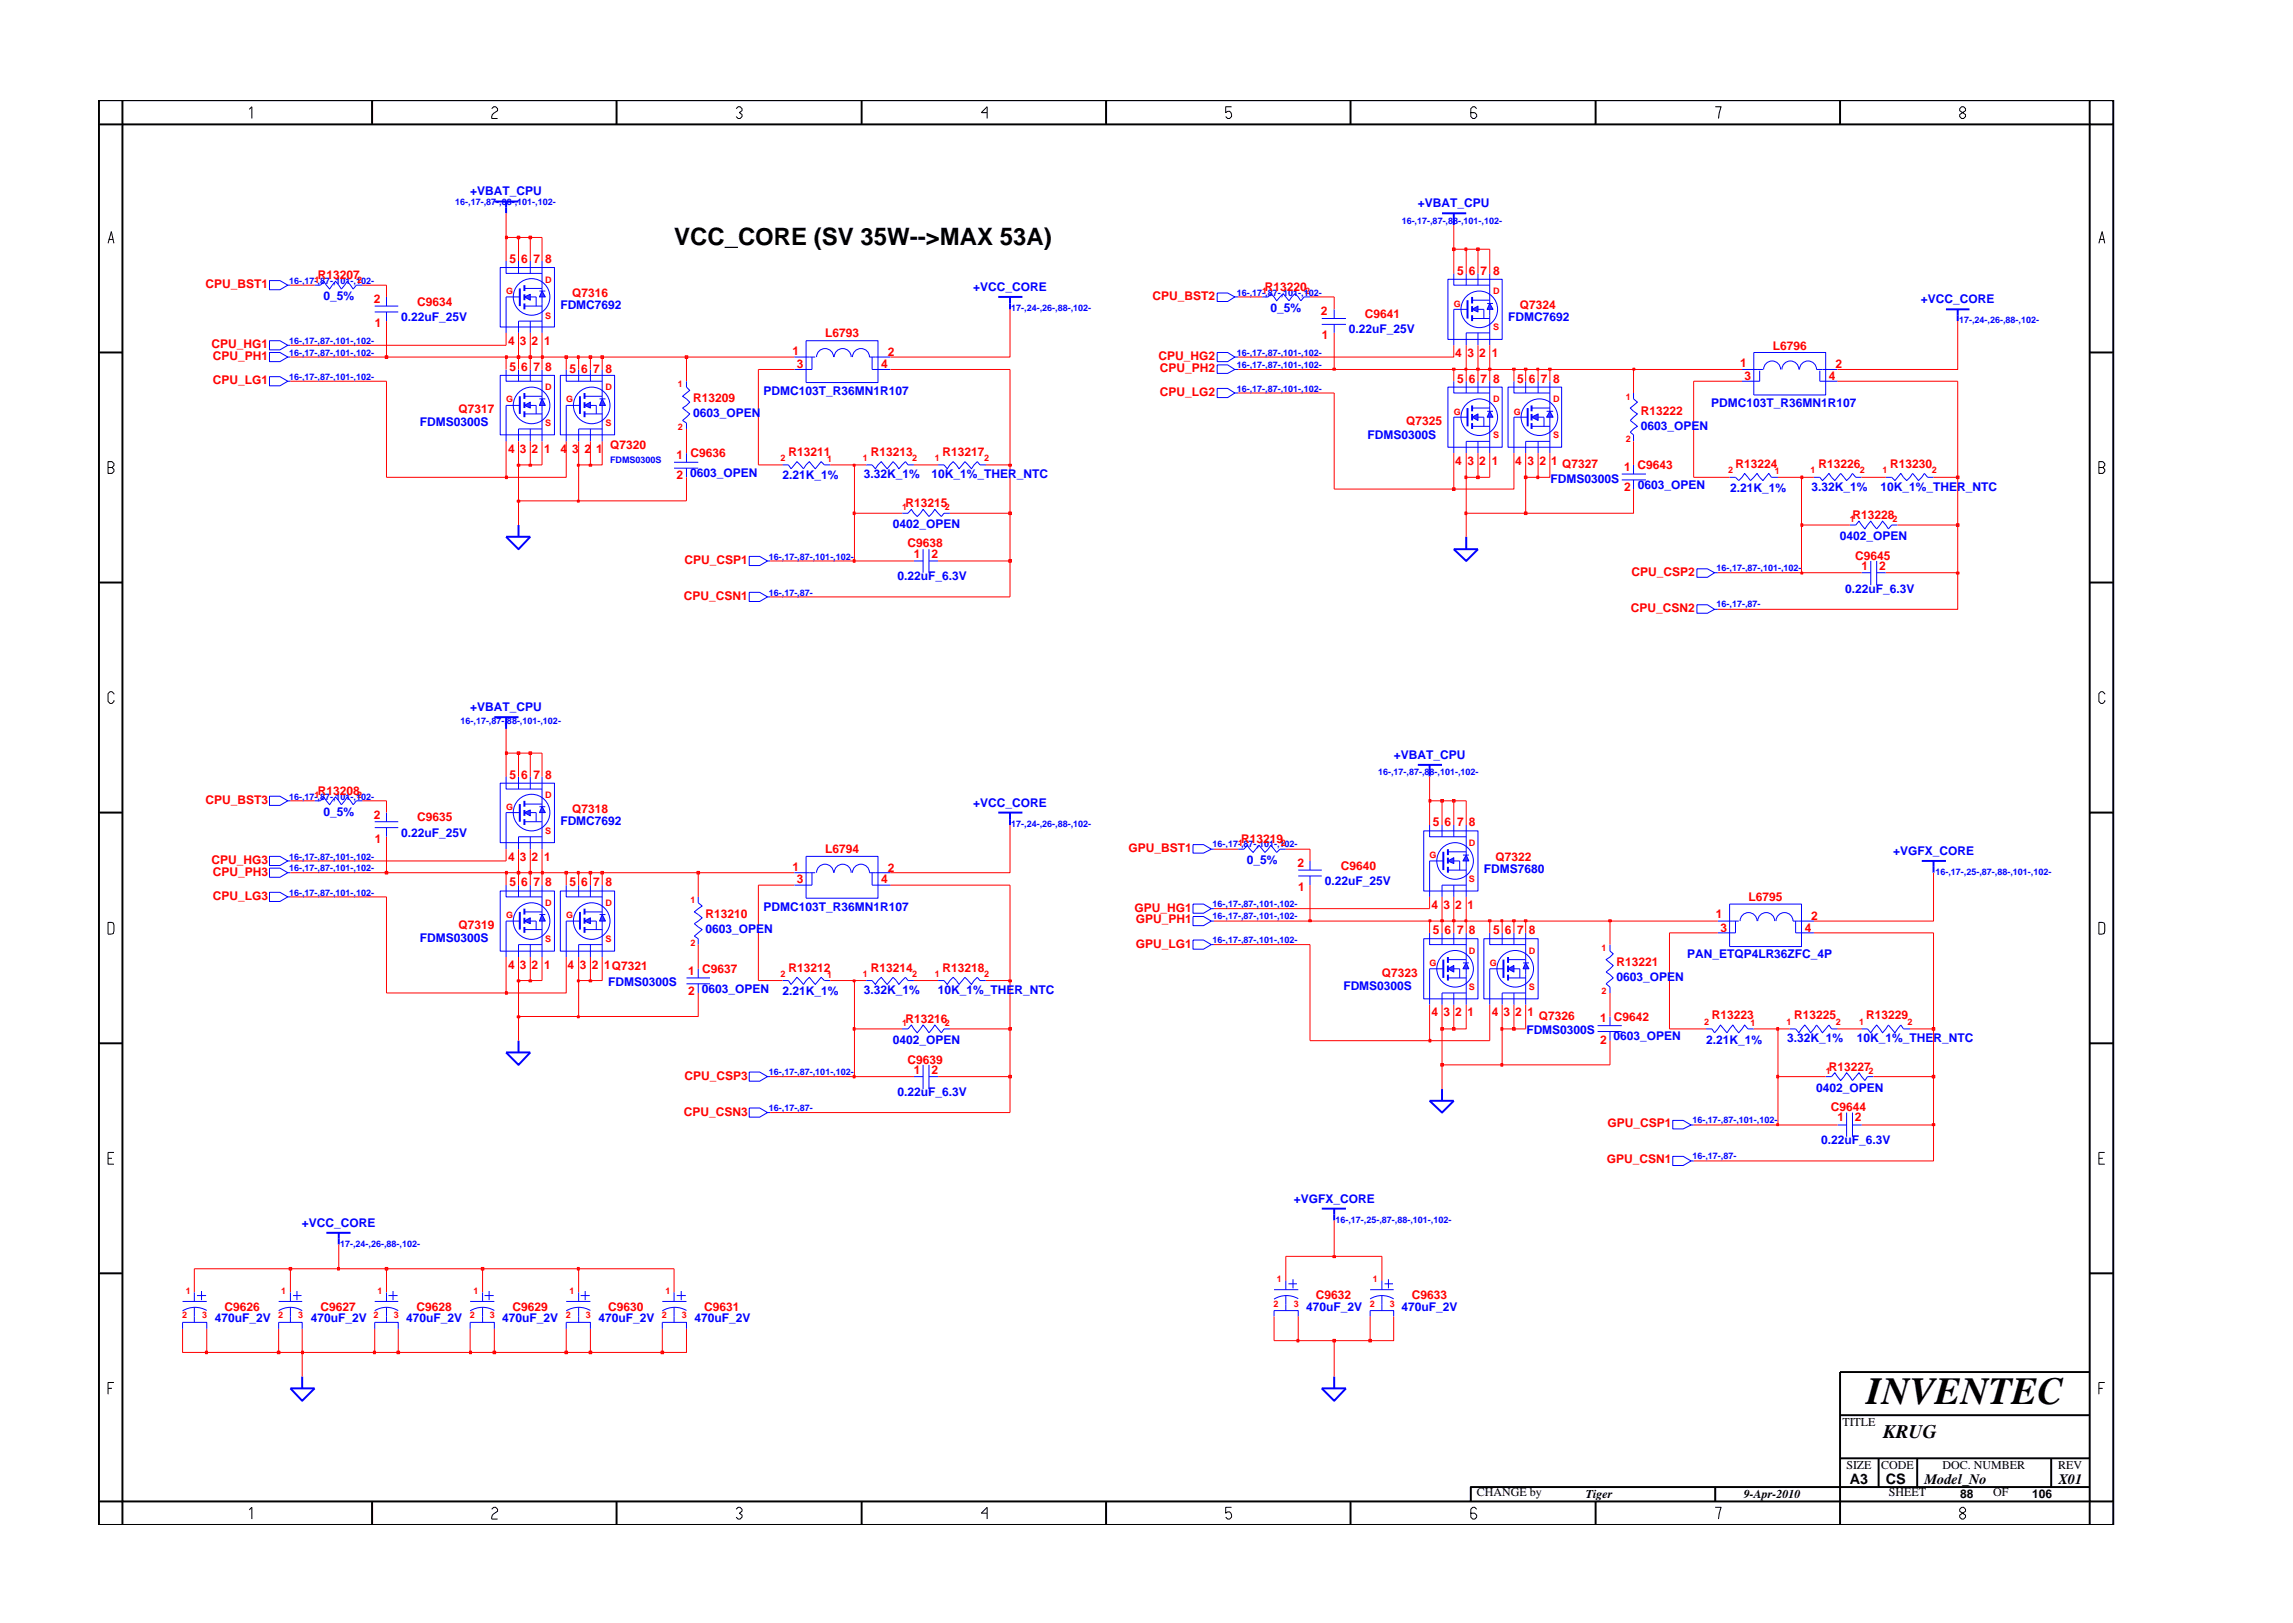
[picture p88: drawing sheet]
<svg xmlns="http://www.w3.org/2000/svg" width="297mm" height="210mm" viewBox="0 0 297 210" stroke-linecap="round" stroke-linejoin="round" font-family="sans-serif">
<defs><g id="words">
<text font-size="5" x="241.8" y="181.9">INVENTEC</text>
<text font-size="3.1" x="87.3" y="31.7">VCC_CORE (SV 35W--&gt;MAX 53A)</text>
<text font-size="2.5" x="244" y="186.3">KRUG</text>
<g font-size="1.9">
<text x="239.6" y="192.2">A3</text>
<text x="244.3" y="192.3">CS</text>
<text x="249.3" y="192.2">Model_No</text>
<text x="266.6" y="192.2">X01</text>
</g>
<g font-size="1.6" fill="#00f">
<text x="60.9" y="25.3">+VBAT_CPU</text>
<text x="183.7" y="26.9">+VBAT_CPU</text>
<text x="41.9" y="38.9">0_5%</text>
<text x="52" y="41.6">0.22uF_25V</text>
<text x="72.6" y="40.1">FDMC7692</text>
<text x="126.1" y="37.7">+VCC_CORE</text>
<text x="164.6" y="40.4">0_5%</text>
<text x="195.4" y="41.6">FDMC7692</text>
<text x="248.8" y="39.3">+VCC_CORE</text>
<text x="174.7" y="43.1">0.22uF_25V</text>
<text x="98.9" y="51.2">PDMC103T_R36MN1R107</text>
<text x="221.7" y="52.7">PDMC103T_R36MN1R107</text>
<text x="54.4" y="55.2">FDMS0300S</text>
<text x="89.8" y="54">0603_OPEN</text>
<text x="177.2" y="56.8">FDMS0300S</text>
<text x="212.5" y="55.7">0603_OPEN</text>
<text x="89.4" y="61.8">0603_OPEN</text>
<text x="101.4" y="62.1">2.21K_1%</text>
<text x="111.9" y="61.9">3.32K_1%</text>
<text x="120.7" y="61.9">10K_1%_THER_NTC</text>
<text x="200.9" y="62.5">FDMS0300S</text>
<text x="212.2" y="63.3">0603_OPEN</text>
<text x="224.1" y="63.7">2.21K_1%</text>
<text x="234.7" y="63.6">3.32K_1%</text>
<text x="243.6" y="63.6">10K_1%_THER_NTC</text>
<text x="115.6" y="68.4">0402_OPEN</text>
<text x="238.3" y="70">0402_OPEN</text>
<text x="116.3" y="75.2">0.22uF_6.3V</text>
<text x="239" y="76.8">0.22uF_6.3V</text>
<text x="60.9" y="92.1">+VBAT_CPU</text>
<text x="180.6" y="98.3">+VBAT_CPU</text>
<text x="41.9" y="105.7">0_5%</text>
<text x="72.6" y="106.9">FDMC7692</text>
<text x="126.1" y="104.5">+VCC_CORE</text>
<text x="52" y="108.4">0.22uF_25V</text>
<text x="161.5" y="111.9">0_5%</text>
<text x="192.2" y="113.1">FDMS7680</text>
<text x="245.2" y="110.8">+VGFX_CORE</text>
<text x="98.9" y="118">PDMC103T_R36MN1R107</text>
<text x="171.6" y="114.7">0.22uF_25V</text>
<text x="54.4" y="122">FDMS0300S</text>
<text x="91.4" y="120.8">0603_OPEN</text>
<text x="218.5" y="124.1">PAN_ETQP4LR36ZFC_4P</text>
<text x="78.8" y="127.7">FDMS0300S</text>
<text x="90.9" y="128.6">0603_OPEN</text>
<text x="101.4" y="128.9">2.21K_1%</text>
<text x="111.9" y="128.7">3.32K_1%</text>
<text x="121.5" y="128.7">10K_1%_THER_NTC</text>
<text x="174" y="128.3">FDMS0300S</text>
<text x="209.4" y="127.1">0603_OPEN</text>
<text x="115.6" y="135.2">0402_OPEN</text>
<text x="197.7" y="134">FDMS0300S</text>
<text x="209" y="134.8">0603_OPEN</text>
<text x="221" y="135.2">2.21K_1%</text>
<text x="231.5" y="135">3.32K_1%</text>
<text x="240.5" y="135">10K_1%_THER_NTC</text>
<text x="116.3" y="142">0.22uF_6.3V</text>
<text x="235.3" y="141.4">0402_OPEN</text>
<text x="235.9" y="148.2">0.22uF_6.3V</text>
<text x="167.6" y="155.8">+VGFX_CORE</text>
<text x="39.1" y="158.9">+VCC_CORE</text>
<text x="27.8" y="171.3">470uF_2V</text>
<text x="40.3" y="171.3">470uF_2V</text>
<text x="52.6" y="171.3">470uF_2V</text>
<text x="65.1" y="171.3">470uF_2V</text>
<text x="77.5" y="171.3">470uF_2V</text>
<text x="90" y="171.3">470uF_2V</text>
<text x="169.2" y="169.8">470uF_2V</text>
<text x="181.6" y="169.8">470uF_2V</text>
</g>
<g font-size="1.6" fill="#f00">
<text x="66" y="34.1">5</text>
<text x="67.5" y="34.1">6</text>
<text x="69.1" y="34.1">7</text>
<text x="70.6" y="34.1">8</text>
<text x="188.8" y="35.6">5</text>
<text x="190.3" y="35.6">6</text>
<text x="191.8" y="35.6">7</text>
<text x="193.4" y="35.6">8</text>
<text x="26.6" y="37.3">CPU_BST1</text>
<text x="41.2" y="36.2">R13207</text>
<text x="48.4" y="39.3">2</text>
<text x="54" y="39.6">C9634</text>
<text x="74.1" y="38.5">Q7316</text>
<text x="149.3" y="38.9">CPU_BST2</text>
<text x="163.8" y="37.7">R13220</text>
<text x="171.1" y="40.8">2</text>
<text x="176.8" y="41.2">C9641</text>
<text x="196.9" y="40.1">Q7324</text>
<text x="27.4" y="45.1">CPU_HG1</text>
<text x="27.6" y="46.7">CPU_PH1</text>
<text x="48.5" y="42.4">1</text>
<text x="65.8" y="44.7">4</text>
<text x="67.3" y="44.7">3</text>
<text x="68.9" y="44.7">2</text>
<text x="70.5" y="44.7">1</text>
<text x="102.6" y="46">1</text>
<text x="103.2" y="47.6">3</text>
<text x="106.9" y="43.7">L6793</text>
<text x="114.2" y="47.6">4</text>
<text x="115" y="46.2">2</text>
<text x="150.1" y="46.7">CPU_HG2</text>
<text x="171.2" y="44">1</text>
<text x="188.5" y="46.3">4</text>
<text x="190.1" y="46.3">3</text>
<text x="191.6" y="46.3">2</text>
<text x="193.2" y="46.3">1</text>
<text x="225.4" y="47.5">1</text>
<text x="229.6" y="45.3">L6796</text>
<text x="237.8" y="47.7">2</text>
<text x="27.6" y="49.8">CPU_LG1</text>
<text x="59.4" y="53.5">Q7317</text>
<text x="66" y="48">5</text>
<text x="67.5" y="48">6</text>
<text x="69.1" y="48">7</text>
<text x="70.6" y="48">8</text>
<text x="73.8" y="48.3">5</text>
<text x="75.3" y="48.3">6</text>
<text x="76.8" y="48.3">7</text>
<text x="78.4" y="48.3">8</text>
<text x="89.8" y="52.1">R13209</text>
<text x="150.3" y="51.3">CPU_LG2</text>
<text x="150.3" y="48.2">CPU_PH2</text>
<text x="188.8" y="49.6">5</text>
<text x="190.3" y="49.6">6</text>
<text x="191.8" y="49.6">7</text>
<text x="193.4" y="49.6">8</text>
<text x="196.5" y="49.6">5</text>
<text x="198.1" y="49.6">6</text>
<text x="199.6" y="49.6">7</text>
<text x="201.2" y="49.6">8</text>
<text x="212.5" y="53.7">R13222</text>
<text x="226" y="49.2">3</text>
<text x="236.9" y="49.2">4</text>
<text x="65.8" y="58.7">4</text>
<text x="67.3" y="58.7">3</text>
<text x="68.9" y="58.7">2</text>
<text x="70.5" y="58.7">1</text>
<text x="72.6" y="58.7">4</text>
<text x="74.1" y="58.7">3</text>
<text x="75.7" y="58.7">2</text>
<text x="77.2" y="58.7">1</text>
<text x="79" y="58.2">Q7320</text>
<text x="87.6" y="59.5">1 C9636</text>
<text x="102.1" y="59.1">R13211</text>
<text x="112.8" y="59.1">R13213</text>
<text x="122.1" y="59.1">R13217</text>
<text x="182.1" y="55.1">Q7325</text>
<text x="87.6" y="62.1">2</text>
<text x="117.3" y="65.7">R13215</text>
<text x="188.5" y="60.2">4</text>
<text x="190.1" y="60.2">3</text>
<text x="191.6" y="60.2">2</text>
<text x="193.2" y="60.2">1</text>
<text x="196.3" y="60.2">4</text>
<text x="197.9" y="60.2">3</text>
<text x="199.4" y="60.2">2</text>
<text x="200.9" y="60.2">1</text>
<text x="202.4" y="60.6">Q7327</text>
<text x="210.4" y="61">1 C9643</text>
<text x="210.4" y="63.6">2</text>
<text x="224.8" y="60.6">R13224</text>
<text x="235.6" y="60.6">R13226</text>
<text x="244.9" y="60.6">R13230</text>
<text x="117.5" y="70.9">C9638</text>
<text x="240" y="67.3">R13228</text>
<text x="88.6" y="77.7">CPU_CSN1</text>
<text x="88.7" y="73.1">CPU_CSP1</text>
<text x="118.4" y="72.3">1</text>
<text x="120.7" y="72.3">2</text>
<text x="211.4" y="74.6">CPU_CSP2</text>
<text x="240.3" y="72.5">C9645</text>
<text x="241.2" y="73.8">1</text>
<text x="243.4" y="73.8">2</text>
<text x="211.3" y="79.2">CPU_CSN2</text>
<text x="66" y="100.9">5</text>
<text x="67.5" y="100.9">6</text>
<text x="69.1" y="100.9">7</text>
<text x="70.6" y="100.9">8</text>
<text x="26.6" y="104.1">CPU_BST3</text>
<text x="41.2" y="103">R13208</text>
<text x="48.4" y="106.1">2</text>
<text x="54" y="106.4">C9635</text>
<text x="74.1" y="105.3">Q7318</text>
<text x="185.6" y="107">5</text>
<text x="187.1" y="107">6</text>
<text x="188.8" y="107">7</text>
<text x="190.3" y="107">8</text>
<text x="27.4" y="111.9">CPU_HG3</text>
<text x="27.6" y="113.5">CPU_PH3</text>
<text x="48.5" y="109.2">1</text>
<text x="65.8" y="111.5">4</text>
<text x="67.3" y="111.5">3</text>
<text x="68.9" y="111.5">2</text>
<text x="70.5" y="111.5">1</text>
<text x="102.6" y="112.8">1</text>
<text x="106.9" y="110.5">L6794</text>
<text x="115" y="113">2</text>
<text x="146.2" y="110.3">GPU_BST1</text>
<text x="160.8" y="109.2">R13219</text>
<text x="168.1" y="112.3">2</text>
<text x="173.7" y="112.7">C9640</text>
<text x="193.7" y="111.5">Q7322</text>
<text x="27.6" y="116.6">CPU_LG3</text>
<text x="66" y="114.8">5</text>
<text x="67.5" y="114.8">6</text>
<text x="69.1" y="114.8">7</text>
<text x="70.6" y="114.8">8</text>
<text x="73.8" y="114.8">5</text>
<text x="75.3" y="114.8">6</text>
<text x="76.8" y="114.8">7</text>
<text x="78.4" y="114.8">8</text>
<text x="91.4" y="118.9">R13210</text>
<text x="103.2" y="114.4">3</text>
<text x="114.2" y="114.4">4</text>
<text x="147" y="118.1">GPU_HG1</text>
<text x="147.1" y="119.6">GPU_PH1</text>
<text x="168.2" y="115.4">1</text>
<text x="185.4" y="117.7">4</text>
<text x="187" y="117.7">3</text>
<text x="188.5" y="117.7">2</text>
<text x="190.1" y="117.7">1</text>
<text x="222.3" y="119">1</text>
<text x="226.5" y="116.8">L6795</text>
<text x="234.6" y="119.2">2</text>
<text x="59.4" y="120.3">Q7319</text>
<text x="65.8" y="125.5">4</text>
<text x="67.3" y="125.5">3</text>
<text x="68.9" y="125.5">2</text>
<text x="70.5" y="125.5">1</text>
<text x="73.5" y="125.5">4</text>
<text x="75.1" y="125.5">3</text>
<text x="76.7" y="125.5">2</text>
<text x="78.3" y="125.5">1Q7321</text>
<text x="102.1" y="125.9">R13212</text>
<text x="112.8" y="125.9">R13214</text>
<text x="122.1" y="125.9">R13218</text>
<text x="147.1" y="122.8">GPU_LG1</text>
<text x="185.6" y="121">5</text>
<text x="187.1" y="121">6</text>
<text x="188.8" y="121">7</text>
<text x="190.3" y="121">8</text>
<text x="193.4" y="121">5</text>
<text x="194.9" y="121">6</text>
<text x="196.5" y="121">7</text>
<text x="198.1" y="121">8</text>
<text x="209.4" y="125.2">R13221</text>
<text x="222.9" y="120.7">3</text>
<text x="233.8" y="120.7">4</text>
<text x="89.2" y="126.3">1 C9637</text>
<text x="89.2" y="128.9">2</text>
<text x="179" y="126.5">Q7323</text>
<text x="185.4" y="131.7">4</text>
<text x="187" y="131.7">3</text>
<text x="188.5" y="131.7">2</text>
<text x="190.1" y="131.7">1</text>
<text x="193.2" y="131.7">4</text>
<text x="194.8" y="131.7">3</text>
<text x="196.3" y="131.7">2</text>
<text x="197.9" y="131.7">1</text>
<text x="117.3" y="132.5">R13216</text>
<text x="117.5" y="137.8">C9639</text>
<text x="199.3" y="132.2">Q7326</text>
<text x="207.3" y="132.4">1 C9642</text>
<text x="207.3" y="135.2">2</text>
<text x="221.8" y="132.1">R13223</text>
<text x="232.4" y="132.1">R13225</text>
<text x="241.7" y="132.1">R13229</text>
<text x="88.7" y="139.9">CPU_CSP3</text>
<text x="118.4" y="139.1">1</text>
<text x="120.7" y="139.1">2</text>
<text x="236.9" y="138.7">R13227</text>
<text x="237.2" y="144">C9644</text>
<text x="88.6" y="144.5">CPU_CSN3</text>
<text x="208.2" y="146">GPU_CSP1</text>
<text x="238" y="145.3">1</text>
<text x="240.3" y="145.3">2</text>
<text x="208.1" y="150.7">GPU_CSN1</text>
<text x="29.1" y="169.8">C9626</text>
<text x="41.5" y="169.8">C9627</text>
<text x="54" y="169.8">C9628</text>
<text x="66.4" y="169.8">C9629</text>
<text x="78.8" y="169.8">C9630</text>
<text x="91.2" y="169.8">C9631</text>
<text x="170.5" y="168.3">C9632</text>
<text x="182.9" y="168.3">C9633</text>
</g>
<g font-size="1.6">
<text x="238.7" y="184.8">TITLE</text>
<text x="239.2" y="190.4">SIZE</text>
<text x="243.7" y="190.4">CODE</text>
<text x="251.7" y="190.4">DOC. NUMBER</text>
<text x="266.6" y="190.4">REV</text>
<text x="191.3" y="193.8">CHANGE by</text>
<text x="205.4" y="194.1">Tiger</text>
<text x="225.9" y="194.1">9-Apr-2010</text>
<text x="244.7" y="193.8">SHEET</text>
<text x="253.9" y="194.1">88</text>
<text x="258.2" y="193.8">OF</text>
<text x="263.3" y="194.1">106</text>
</g>
<g font-size="1.2" fill="#00f">
<text x="59" y="26.6">16-,17-,87-,88-,101-,102-</text>
<text x="181.6" y="29">16-,17-,87-,88-,101-,102-</text>
<text x="37.5" y="36.8">16-,17-,87-,101-,102-</text>
<text x="131" y="40.3">17-,24-,26-,88-,102-</text>
<text x="160.2" y="38.3">16-,17-,87-,101-,102-</text>
<text x="253.8" y="41.9">17-,24-,26-,88-,102-</text>
<text x="37.5" y="46.1">16-,17-,87-,101-,102-</text>
<text x="37.5" y="44.6">16-,17-,87-,101-,102-</text>
<text x="160.2" y="46.1">16-,17-,87-,101-,102-</text>
<text x="160.2" y="47.6">16-,17-,87-,101-,102-</text>
<text x="37.5" y="49.2">16-,17-,87-,101-,102-</text>
<text x="160.2" y="50.7">16-,17-,87-,101-,102-</text>
<text x="79" y="60">FDMS0300S</text>
<text x="99.6" y="72.5">16-,17-,87-,101-,102-</text>
<text x="99.6" y="77.2">16-,17-,87-</text>
<text x="222.4" y="74">16-,17-,87-,101-,102-</text>
<text x="222.4" y="78.7">16-,17-,87-</text>
<text x="59.7" y="93.8">16-,17-,87-,88-,101-,102-</text>
<text x="178.5" y="100.4">16-,17-,87-,88-,101-,102-</text>
<text x="37.5" y="103.6">16-,17-,87-,101-,102-</text>
<text x="131" y="107.1">17-,24-,26-,88-,102-</text>
<text x="37.5" y="111.4">16-,17-,87-,101-,102-</text>
<text x="37.5" y="112.9">16-,17-,87-,101-,102-</text>
<text x="157.1" y="109.8">16-,17-,87-,101-,102-</text>
<text x="250.7" y="113.3">16-,17-,25-,87-,88-,101-,102-</text>
<text x="37.5" y="116">16-,17-,87-,101-,102-</text>
<text x="157.1" y="117.5">16-,17-,87-,101-,102-</text>
<text x="157.1" y="119.1">16-,17-,87-,101-,102-</text>
<text x="157.1" y="122.2">16-,17-,87-,101-,102-</text>
<text x="99.6" y="144">16-,17-,87-</text>
<text x="99.6" y="139.3">16-,17-,87-,101-,102-</text>
<text x="219.2" y="145.5">16-,17-,87-,101-,102-</text>
<text x="219.2" y="150.1">16-,17-,87-</text>
<text x="44.1" y="161.5">17-,24-,26-,88-,102-</text>
<text x="173" y="158.4">16-,17-,25-,87-,88-,101-,102-</text>
</g>
<g font-size="1.2" fill="#f00">
<text x="40.8" y="36.6">1</text>
<text x="46.3" y="36.6">2</text>
<text x="65.6" y="38.1">G</text>
<text x="70.6" y="36.6">D</text>
<text x="70.6" y="41.3">S</text>
<text x="163.5" y="38.1">1</text>
<text x="169.1" y="38.1">2</text>
<text x="188.3" y="39.7">G</text>
<text x="193.4" y="38.1">D</text>
<text x="193.4" y="42.8">S</text>
<text x="65.6" y="52.1">G</text>
<text x="70.6" y="50.6">D</text>
<text x="73.3" y="52.1">G</text>
<text x="78.4" y="50.6">D</text>
<text x="87.8" y="50.2">1</text>
<text x="188.3" y="53.7">G</text>
<text x="193.4" y="52.1">D</text>
<text x="196.1" y="53.7">G</text>
<text x="201.2" y="52.1">D</text>
<text x="210.6" y="51.8">1</text>
<text x="70.6" y="55.2">S</text>
<text x="78.4" y="55.2">S</text>
<text x="87.8" y="55.7">2</text>
<text x="101.1" y="59.7">2</text>
<text x="107.1" y="59.9">1</text>
<text x="111.8" y="59.7">1</text>
<text x="118.2" y="59.7">2</text>
<text x="121.1" y="59.7">1</text>
<text x="127.5" y="59.7">2</text>
<text x="193.4" y="56.8">S</text>
<text x="201.2" y="56.8">S</text>
<text x="210.6" y="57.3">2</text>
<text x="223.9" y="61.3">2</text>
<text x="229.9" y="61.4">1</text>
<text x="234.6" y="61.3">1</text>
<text x="240.9" y="61.3">2</text>
<text x="243.9" y="61.3">1</text>
<text x="250.2" y="61.3">2</text>
<text x="116.9" y="66.1">1</text>
<text x="122.4" y="66.1">2</text>
<text x="239.6" y="67.7">1</text>
<text x="245.2" y="67.7">2</text>
<text x="40.8" y="103.4">1</text>
<text x="46.3" y="103.4">2</text>
<text x="65.6" y="104.9">G</text>
<text x="70.6" y="103.4">D</text>
<text x="70.6" y="108.1">S</text>
<text x="160.4" y="109.6">1</text>
<text x="165.9" y="109.6">2</text>
<text x="185.2" y="111.2">G</text>
<text x="190.3" y="109.6">D</text>
<text x="65.6" y="118.9">G</text>
<text x="70.6" y="117.4">D</text>
<text x="73.3" y="118.9">G</text>
<text x="78.4" y="117.4">D</text>
<text x="89.4" y="117">1</text>
<text x="190.3" y="114.2">S</text>
<text x="70.6" y="122">S</text>
<text x="78.4" y="122">S</text>
<text x="89.4" y="122.5">2</text>
<text x="185.2" y="125.2">G</text>
<text x="190.3" y="123.6">D</text>
<text x="193" y="125.2">G</text>
<text x="198.1" y="123.6">D</text>
<text x="207.5" y="123.2">1</text>
<text x="101.1" y="126.5">2</text>
<text x="107.1" y="126.7">1</text>
<text x="111.8" y="126.5">1</text>
<text x="118.2" y="126.5">2</text>
<text x="121.1" y="126.5">1</text>
<text x="127.5" y="126.5">2</text>
<text x="190.3" y="128.3">S</text>
<text x="198.1" y="128.3">S</text>
<text x="207.5" y="128.7">2</text>
<text x="116.9" y="132.9">1</text>
<text x="122.4" y="132.9">2</text>
<text x="220.8" y="132.8">2</text>
<text x="226.8" y="132.9">1</text>
<text x="231.4" y="132.8">1</text>
<text x="237.8" y="132.8">2</text>
<text x="240.8" y="132.8">1</text>
<text x="247.1" y="132.8">2</text>
<text x="236.5" y="139.1">1</text>
<text x="242" y="139.1">2</text>
<text x="24.1" y="167.7">1</text>
<text x="36.4" y="167.7">1</text>
<text x="48.9" y="167.7">1</text>
<text x="61.3" y="167.7">1</text>
<text x="73.8" y="167.7">1</text>
<text x="86.2" y="167.7">1</text>
<text x="165.4" y="166.1">1</text>
<text x="177.8" y="166.1">1</text>
<text x="23.6" y="170.8">2</text>
<text x="26.2" y="170.8">3</text>
<text x="36" y="170.8">2</text>
<text x="38.6" y="170.8">3</text>
<text x="48.4" y="170.8">2</text>
<text x="51" y="170.8">3</text>
<text x="60.8" y="170.8">2</text>
<text x="63.4" y="170.8">3</text>
<text x="73.3" y="170.8">2</text>
<text x="75.9" y="170.8">3</text>
<text x="85.7" y="170.8">2</text>
<text x="88.3" y="170.8">3</text>
<text x="165" y="169.3">2</text>
<text x="167.6" y="169.3">3</text>
<text x="177.4" y="169.3">2</text>
<text x="180" y="169.3">3</text>
</g>
</g></defs>
<g fill="none" stroke="#00f" stroke-width=".13">
<path d="M34.9 36.4h1.4l1 .5-1 .6h-1.4zM37.3 36.9h.3M40.8 36.9h.7l.4-.5 .8 1.1 .8-1.1 .7 1.1 .8-1.1 .7 1.1 .5-.6h.7M48.5 39.7h3.1M50.1 38.5v1.2M34.9 45.7h1.4l1 .6-1 .5h-1.4zM34.9 44.1h1.4l1 .6-1 .6h-1.4zM37.3 46.3h.3M37.3 44.7h.3M48.5 40.4h3.1M50.1 40.4v1.2M87.3 59.9h3.2"/>
<path d="M88.9 58.7v1.2M102.9 46.3h2.7M104.4 44.1h9.3v5.5h-9.3zM105.2 46.3v1.6h-2.3M105.8 46.3a1.1 1.1 0 0 1 1.1-1.1 1.1 1.1 0 0 1 1.1 1.1M108.1 46.3a1.1 1.1 0 0 1 1.1-1.1 1.1 1.1 0 0 1 1.1 1.1M110.4 46.3a1.1 1.1 0 0 1 1.1-1.1 1.1 1.1 0 0 1 1.1 1.1h2.7M113 46.3v1.6h2.3M157.7 45.7h1.3l1 .6-1 .5h-1.3zM157.7 47.3h1.3l1 .6-1 .5h-1.3zM157.7 50.3h1.3l1 .6-1 .6h-1.3zM160 46.3h.4"/>
<path d="M160 47.9h.4M160 50.9h.4M87.3 60.6h3.2M88.9 60.6v1.2M97.1 72.1h1.3l1 .6-1 .6h-1.3zM99.4 72.7h.4M112.2 60.2h.8l.4 .5 .8-.9 .7 .9 .8-.9 .7 .9 .9-.9 .3 .4h.8M116.9 66.5h.7l.5-.5 .7 .9 .8-.9 .7 .9 .8-.9 .8 .9 .4-.4h.7M121.5 60.2h.8l.4 .5 .8-.9 .7 .9 .8-.9 .8 .9 .8-.9 .3 .4h.8M239.6 68h.8l.4-.5 .8 1 .7-1 .8 1 .8-1 .7 1 .5-.5h.7M34.9 103.2h1.4l1 .5-1 .6h-1.4zM37.3 103.7h.3"/>
<path d="M40.8 103.7h.7l.4-.5 .8 1.1 .8-1.1 .7 1.1 .8-1.1 .7 1.1 .5-.6h.7M48.5 107.2h3.1M48.5 106.5h3.1M50.1 105.3v1.2M50.1 107.2v1.2M73.3 119.3h1.8M101.4 127h.7l.4 .5 .7-.9 .9 .9 .7-.9 .8 .9 .8-.9 .4 .4h.8M112.2 127h.8l.4 .5 .8-.9 .7 .9 .8-.9 .7 .9 .9-.9 .3 .4h.8M118.4 139.5h1.2M119.6 138v3.1M120.3 139.5h1.2M120.3 138v3.1"/>
<path d="M121.5 127h.8l.4 .5 .8-.9 .7 .9 .8-.9 .8 .9 .8-.9 .3 .4h.8M97.1 143.5h1.3l1 .6-1 .6h-1.3zM99.4 144.1h.4"/>
</g>
<path d="M64 26.1h3.2M65.6 26.1v1.5M75.1 118.1v2.3" fill="none" stroke="#00f" stroke-width=".25"/>
<path d="M78 118.5l.4 .8h-.7z" fill="#3c3cc8"/>
<path d="M77.7 118.5h.7M78 118.5l.4 .8h-.7z" fill="none" stroke="#00f" stroke-width=".13"/>
<path d="M75.7 119.3l.8-.4v.8z" fill="#3c3cc8"/>
<g fill="none" stroke="#00f" stroke-width=".13">
<path d="M196.1 54h1.8M72.6 115.4h7v7.8h-7zM73.3 114.7v1.5h4.7M73.3 119.3v4.7M75 114.7v1.5M75.7 119.3l.8-.4v.8zM75.7 118.1h2.3M76.5 119.3h.7v1.1M76.5 114.7v1.5M78 114.7v3.8M78 119.3v4.7M75.7 120.4h2.3"/>
<path d="M76.5 122.4v1.6M78 122.4h-3v1.6"/>
<circle cx="76.7" cy="119.3" r="2.37"/>
</g>
<path d="M197.9 52.9v2.3M75.7 117.7v.8M75.7 118.9v.8M75.7 120.1v.7" fill="none" stroke="#00f" stroke-width=".25"/>
<path d="M200.8 53.3l.4 .7h-.9z" fill="#3c3cc8"/>
<path d="M200.3 53.3h.9M200.8 53.3l.4 .7h-.9z" fill="none" stroke="#00f" stroke-width=".13"/>
<path d="M198.4 54l.8-.4v.9z" fill="#3c3cc8"/>
<g fill="none" stroke="#00f" stroke-width=".13">
<path d="M188.3 40.1h1.8M195.4 50.2h6.9v7.7h-6.9zM196.1 49.4v1.5h4.7M196.1 54v4.7M197.6 49.4v1.5M198.4 54l.8-.4v.9zM198.4 55.2h2.4M198.4 52.9h2.4M199.2 54h.8v1.2M199.2 49.4v1.5M199.2 57.2v1.5M200.8 49.4v3.9"/>
<path d="M200.8 54v4.7M200.8 57.2h-3.2v1.5M225.7 47.9h2.7M227.2 45.7h9.3v5.5h-9.3zM228 48v1.4h-2.3M228.5 47.9a1.1 1.1 0 0 1 1.1-1.1 1.1 1.1 0 0 1 1.1 1.1M230.8 47.9a1.1 1.1 0 0 1 1.1-1.1 1.1 1.1 0 0 1 1.1 1.1M233.1 47.9a1.1 1.1 0 0 1 1.1-1.1 1.1 1.1 0 0 1 1.1 1.1h2.7M235.7 48v1.4h2.3M208.6 122.4v.8l.4 .4-.9 .7 .9 .8-.9 .8 .9 .8-.9 .8 .5 .4v.7"/>
<circle cx="199.4" cy="54" r="2.37"/>
</g>
<path d="M186.8 27.6h3.1M188.3 27.6v1.6M190.1 38.9v2.4M198.4 52.5v.8M198.4 53.6v.9M198.4 54.8v.8M185.2 142.6h3.1l-1.5 1.5zM186.8 141.1v1.5" fill="none" stroke="#00f" stroke-width=".25"/>
<path d="M193 39.3l.4 .8h-.8z" fill="#3c3cc8"/>
<path d="M192.6 39.3h.8M193 39.3l.4 .8h-.8z" fill="none" stroke="#00f" stroke-width=".13"/>
<path d="M190.7 40.1l.8-.4v.7z" fill="#3c3cc8"/>
<g fill="none" stroke="#00f" stroke-width=".13">
<path d="M187.6 36.2h7v7.8h-7zM188.3 35.4v1.5h4.7M189.9 35.4v1.5M190.7 38.9h2.3M191.5 35.4v1.5M193 35.4v3.9M188.3 40.1v4.6M188.3 54h1.8M190.7 40.1l.8-.4v.7zM190.7 41.3h2.3M191.5 40.1h.7v1.2M191.5 43.1v1.6"/>
<path d="M193 40.1v4.6M193 43.1h-3.1v1.6"/>
<circle cx="191.6" cy="40.1" r="2.37"/>
</g>
<path d="M190.7 38.5v.8M190.7 39.7v.7M190.1 52.9v2.3M190.7 40.8v.8" fill="none" stroke="#00f" stroke-width=".25"/>
<path d="M193 53.3l.4 .7h-.8z" fill="#3c3cc8"/>
<path d="M192.6 53.3h.8M193 53.3l.4 .7h-.8z" fill="none" stroke="#00f" stroke-width=".13"/>
<path d="M190.7 54l.8-.4v.9z" fill="#3c3cc8"/>
<g fill="none" stroke="#00f" stroke-width=".13">
<path d="M187.6 50.2h7v7.7h-7zM188.3 49.4v1.5h4.7M188.3 54v4.7M189.9 49.4v1.5M190.7 54l.8-.4v.9zM190.7 55.2h2.3M190.7 52.9h2.3M191.5 54h.7v1.2M191.5 49.4v1.5M191.5 57.2v1.5M193 49.4v3.9M193 54v4.7"/>
<path d="M193 57.2h-3.1v1.5M185.2 125.5h1.8"/>
<circle cx="191.6" cy="54" r="2.37"/>
</g>
<path d="M190.7 52.5v.8M190.7 53.6v.9M190.7 54.8v.8M187 124.3v2.4" fill="none" stroke="#00f" stroke-width=".25"/>
<path d="M189.9 124.7l.4 .8h-.8z" fill="#3c3cc8"/>
<path d="M189.5 124.7h.8M189.9 124.7l.4 .8h-.8z" fill="none" stroke="#00f" stroke-width=".13"/>
<path d="M187.6 125.5l.7-.4v.8z" fill="#3c3cc8"/>
<g fill="none" stroke="#00f" stroke-width=".13">
<path d="M88.9 49.4v.8l.5 .4-1 .7 1 .8-1 .8 1 .7-1 .9 .5 .3v.8M116.9 133.3h.7l.5-.5 .7 1 .8-1 .7 1 .8-1 .8 1 .4-.5h.7M184.4 121.6h7.1v7.8h-7.1zM185.2 120.8v1.6h4.7M185.2 125.5v4.7M186.8 120.8v1.6M187.6 125.5l.7-.4v.8zM187.6 126.7h2.3M187.6 124.3h2.3M188.3 125.5h.8v1.2M188.3 120.8v1.6M188.3 128.6v1.6"/>
<path d="M189.9 120.8v3.9M189.9 125.5v4.7M189.9 128.6h-3.1v1.6M193 125.5h1.8M221 133.3h.8l.3 .5 .8-1 .8 1 .8-1 .7 1 .8-1 .4 .5h.8M231.8 133.3h.8l.4 .5 .8-1 .8 1 .7-1 .8 1 .8-1 .4 .5h.7M238 145.7h1.2M239.2 144.1v3.2M240 145.7h1.2M240 144.1v3.2"/>
<circle cx="188.5" cy="125.5" r="2.37"/>
</g>
<path d="M129.3 38.5h3.1M130.8 38.5v1.6M65.6 69.5h3.1l-1.5 1.6zM67.2 68v1.5M187.6 124v.7M187.6 125.1v.8M187.6 126.3v.7M194.8 124.3v2.4" fill="none" stroke="#00f" stroke-width=".25"/>
<path d="M197.6 124.7l.5 .8h-.8z" fill="#3c3cc8"/>
<path d="M197.3 124.7h.8M197.6 124.7l.5 .8h-.8z" fill="none" stroke="#00f" stroke-width=".13"/>
<path d="M195.4 125.5l.7-.4v.8z" fill="#3c3cc8"/>
<g fill="none" stroke="#00f" stroke-width=".13">
<path d="M65.6 38.5h1.7M154.5 109.4h1.4l1 .6-1 .5h-1.4zM154.5 117.1h1.4l1 .6-1 .6h-1.4zM154.5 118.7h1.4l1 .6-1 .6h-1.4zM156.9 110h.4M156.9 117.7h.4M156.9 119.3h.4M192.2 121.6h7v7.8h-7zM193 120.8v1.6h4.6M193 125.5v4.7M194.6 120.8v1.6M195.4 125.5l.7-.4v.8z"/>
<path d="M195.4 126.7h2.2M195.4 124.3h2.2M196.1 125.5h.8v1.2M196.1 120.8v1.6M196.1 128.6v1.6M197.6 120.8v3.9M197.6 125.5v4.7M197.6 128.6h-3v1.6"/>
<circle cx="196.3" cy="125.5" r="2.37"/>
</g>
<path d="M67.3 37.4v2.3M195.4 124v.7M195.4 125.1v.8M195.4 126.3v.7" fill="none" stroke="#00f" stroke-width=".25"/>
<path d="M70.2 37.7l.4 .8h-.7z" fill="#3c3cc8"/>
<path d="M69.9 37.7h.7M70.2 37.7l.4 .8h-.7z" fill="none" stroke="#00f" stroke-width=".13"/>
<path d="M67.9 38.5l.8-.4v.8z" fill="#3c3cc8"/>
<g fill="none" stroke="#00f" stroke-width=".13">
<path d="M64.8 34.7h7v7.7h-7zM65.6 33.8v1.6h4.6M65.6 38.5v4.6M67.2 33.8v1.6M67.9 38.5l.8-.4v.8zM67.9 39.7h2.3M67.9 37.4h2.3M68.7 38.5h.8v1.2M68.7 33.8v1.6M70.2 33.8v3.9M70.2 38.5v4.6M65.6 52.5h1.7"/>
<path d="M68.7 41.6v1.5M70.2 41.6h-3v1.5"/>
<circle cx="68.9" cy="38.5" r="2.37"/>
</g>
<path d="M67.9 36.9v.8M67.9 38.1v.8M67.9 39.3v.8M67.3 51.3v2.3" fill="none" stroke="#00f" stroke-width=".25"/>
<path d="M70.2 51.7l.4 .8h-.7z" fill="#3c3cc8"/>
<path d="M69.9 51.7h.7M70.2 51.7l.4 .8h-.7z" fill="none" stroke="#00f" stroke-width=".13"/>
<path d="M67.9 52.5l.8-.4v.8z" fill="#3c3cc8"/>
<g fill="none" stroke="#00f" stroke-width=".13">
<path d="M64.8 48.6h7v7.7h-7zM65.6 47.9v1.5h4.6M65.6 52.5v4.7M67.2 47.9v1.5M67.9 52.5l.8-.4v.8zM67.9 53.6h2.3M67.9 51.3h2.3M68.7 52.5h.8v1.1M68.7 47.9v1.5M68.7 55.6v1.6M70.2 47.9v3.8M70.2 52.5v4.7"/>
<path d="M70.2 55.6h-3v1.6M73.3 52.5h1.8M101.4 60.2h.7l.4 .5 .7-.9 .9 .9 .7-.9 .8 .9 .8-.9 .4 .4h.8M118.4 72.7h1.2M119.6 71.1v3.1M120.3 72.7h1.2M120.3 71.1v3.1M34.9 110.9h1.4l1 .6-1 .6h-1.4zM34.9 112.5h1.4l1 .6-1 .6h-1.4zM34.9 115.6h1.4l1 .6-1 .6h-1.4zM37.3 111.5h.3M37.3 113.1h.3"/>
<path d="M37.3 116.2h.3M48.5 169.8a2.88 2.88 0 0 1 3.1 0M48.5 172.2v-.9h3.1v.9M48.5 168.6h3.1M50.1 167.4v1.2M50.1 169.4v1.9M50.3 167.8h1.2M50.9 167.2v1.2M60.9 172.2v-.9h3.1v.9M60.9 168.6h3.1M62.5 167.4v1.2M62.5 169.4v1.9"/>
<path d="M62.8 167.8h1.2M63.4 167.2v1.2M64 169.8a3 3 0 0 0-3.1 0M165 170.5v-.7h3.2v.7M165 167.1h3.2M166.6 165.9v1.2M166.6 167.8v2M166.9 166.3h1.1M167.5 165.7v1.2M168.2 168.2a3 3 0 0 0-3.2 .1M177.5 168.3a2.88 2.88 0 0 1 3 0M177.5 170.5v-.7h3v.7"/>
<path d="M177.5 167.1h3M179 165.9v1.2M179 167.8v2M179.4 166.3h1.1M179.9 165.7v1.2"/>
<circle cx="68.9" cy="52.5" r="2.37"/>
</g>
<path d="M67.9 50.9v.8M67.9 52.1v.8M67.9 53.3v.7M75.1 51.3v2.3M42.3 159.7h3.1M43.9 159.7v1.5M171.2 156.6h3.2M172.8 156.6v1.5M37.6 179.9h3.2l-1.7 1.6zM39.1 178.3v1.6M171.2 179.9h3.2l-1.6 1.6zM172.8 178.3v1.6" fill="none" stroke="#00f" stroke-width=".25"/>
<path d="M78 51.7l.4 .8h-.7z" fill="#3c3cc8"/>
<path d="M77.7 51.7h.7M78 51.7l.4 .8h-.7z" fill="none" stroke="#00f" stroke-width=".13"/>
<path d="M75.7 52.5l.8-.4v.8z" fill="#3c3cc8"/>
<g fill="none" stroke="#00f" stroke-width=".13">
<path d="M72.6 48.6h7v7.7h-7zM73.3 47.9v1.5h4.7M73.3 52.5v4.7M75 47.9v1.5M75.7 52.5l.8-.4v.8zM75.7 53.6h2.3M75.7 51.3h2.3M76.5 52.5h.7v1.1M76.5 47.9v1.5M76.5 55.6v1.6M78 47.9v3.8M78 52.5v4.7"/>
<path d="M78 55.6h-3v1.6M90.5 116.2v.8l.5 .4-1.1 .7 1.1 .8-1.1 .8 1.1 .7-1.1 .9 .6 .3v.8M185.2 111.5h1.8M222.5 119.3h2.7M224.1 117.1h9.3v5.5h-9.3zM224.8 119.3v1.5h-2.3M225.4 119.3a1.1 1.1 0 0 1 1.1-1.1 1.1 1.1 0 0 1 1.1 1.1M227.7 119.3a1.1 1.1 0 0 1 1.1-1.1 1.1 1.1 0 0 1 1.1 1.1M230.1 119.3a1.1 1.1 0 0 1 1.1-1.1 1.1 1.1 0 0 1 1.1 1.1h2.7M232.6 119.3v1.5h2.4M88.9 126.7h3.1M88.9 127.5h3.1"/>
<path d="M90.5 125.5v1.2M90.5 127.5v1.1M207 132.9h3.1M207 133.6h3.1M208.6 131.7v1.2M208.6 133.6v1.2"/>
<circle cx="76.7" cy="52.5" r="2.37"/>
</g>
<path d="M75.7 50.9v.8M75.7 52.1v.8M75.7 53.3v.7M183.7 99.1h3.1M185.2 99.1v1.5M129.3 105.3h3.1M130.8 105.3v1.6M187 110.3v2.4M65.6 136.3h3.1l-1.5 1.7zM67.2 134.8v1.5" fill="none" stroke="#00f" stroke-width=".25"/>
<path d="M189.9 110.8l.4 .7h-.8z" fill="#3c3cc8"/>
<path d="M189.5 110.8h.8M189.9 110.8l.4 .7h-.8z" fill="none" stroke="#00f" stroke-width=".13"/>
<path d="M187.6 111.5l.7-.4v.8z" fill="#3c3cc8"/>
<g fill="none" stroke="#00f" stroke-width=".13">
<path d="M157.7 38h1.3l1 .5-1 .6h-1.3zM160 38.5h.4M163.5 38.5h.8l.3-.5 .8 1 .8-1 .8 1 .8-1 .7 1 .4-.5h.8M34.9 48.8h1.4l1 .6-1 .6h-1.4zM37.3 49.4h.3M171.2 42h3.2M171.2 41.3h3.2M172.8 40.1v1.2M172.8 42v1.1M211.6 50.9v.8l.5 .4-.9 .8 .9 .7-.9 .9 .9 .7-.9 .8 .4 .3v.9M97.1 76.7h1.3l1 .6-1 .6h-1.3zM99.4 77.3h.4"/>
<path d="M210.1 61.4h3.1M210.1 62.2h3.1M211.6 60.2v1.2M211.6 62.2v1.2M219.8 73.7h1.4l.9 .5-.9 .6h-1.4zM219.8 78.3h1.4l.9 .6-.9 .5h-1.4zM222.1 74.2h.4M222.1 78.9h.4M65.6 105.3h1.7M102.9 113.1h2.7M104.4 110.9h9.3v5.5h-9.3zM105.2 113.1v1.6h-2.3"/>
<path d="M105.8 113.1a1.1 1.1 0 0 1 1.1-1.1 1.1 1.1 0 0 1 1.1 1.1M108.1 113.1a1.1 1.1 0 0 1 1.1-1.1 1.1 1.1 0 0 1 1.1 1.1M110.4 113.1a1.1 1.1 0 0 1 1.1-1.1 1.1 1.1 0 0 1 1.1 1.1h2.7M113 113.1v1.6h2.3M160.4 110h.7l.5-.5 .7 .9 .8-.9 .8 .9 .7-.9 .8 .9 .4-.4h.8M168.2 112.7h3M168.2 113.5h3M169.7 111.5v1.2M169.7 113.5v1.2M184.4 107.6h7.1v7.8h-7.1zM185.2 106.9v1.5h4.7M185.2 111.5v4.7"/>
<path d="M186.8 106.9v1.5M187.6 111.5l.7-.4v.8zM187.6 112.7h2.3M187.6 110.3h2.3M188.3 111.5h.8v1.2M188.3 106.9v1.5M188.3 114.7v1.5M189.9 106.9v3.9M189.9 111.5v4.7M189.9 114.7h-3.1v1.5M97.1 138.9h1.3l1 .6-1 .6h-1.3zM99.4 139.5h.4"/>
<path d="M154.5 121.8h1.4l1 .6-1 .6h-1.4zM156.9 122.4h.4M236.5 139.5h.8l.4-.5 .7 1 .8-1 .8 1 .8-1 .8 1 .3-.5h.8M241.2 133.3h.7l.4 .5 .8-1 .8 1 .7-1 .9 1 .7-1 .4 .5h.8M216.7 145.1h1.3l1.1 .6-1.1 .5h-1.3zM216.7 149.8h1.3l1.1 .6-1.1 .6h-1.3zM219.1 145.7h.3M219.1 150.4h.3M23.7 172.2v-.9h3.1v.9M23.7 168.6h3.1M25.2 167.4v1.2M25.2 169.4v1.9"/>
<path d="M25.5 167.8h1.2M26.1 167.2v1.2M26.8 169.8a3 3 0 0 0-3.2 0M36.1 169.8a2.88 2.88 0 0 1 3 0M36.1 172.2v-.9h3v.9M36.1 168.6h3M37.6 167.4v1.2M37.6 169.4v1.9M38 167.8h1.1M38.5 167.2v1.2M73.3 172.2v-.9h3.2v.9M73.3 168.6h3.2"/>
<path d="M75 167.4v1.2M75 169.4v1.9M75.2 167.8h1.2M75.8 167.2v1.2M76.5 169.8a3 3 0 0 0-3.2 0M85.8 172.2v-.9h3.1v.9M85.8 168.6h3.1M87.3 167.4v1.2M87.3 169.4v1.9M87.7 167.8h1.1M88.3 167.2v1.2M88.9 169.8a3 3 0 0 0-3.1 0"/>
<circle cx="188.5" cy="111.5" r="2.37"/>
</g>
<path d="M252.1 40.1h3M253.6 40.1v1.5M188.3 71.1h3.2l-1.6 1.6zM189.9 69.5v1.6M64 92.9h3.2M65.6 92.9v1.5M67.3 104.2v2.3M187.6 110v.8M187.6 111.1v.8M187.6 112.3v.8M248.9 111.5h3.2M250.5 111.5v1.6" fill="none" stroke="#00f" stroke-width=".25"/>
<path d="M70.2 104.5l.4 .8h-.7z" fill="#3c3cc8"/>
<path d="M69.9 104.5h.7M70.2 104.5l.4 .8h-.7z" fill="none" stroke="#00f" stroke-width=".13"/>
<path d="M67.9 105.3l.8-.4v.8z" fill="#3c3cc8"/>
<g fill="none" stroke="#00f" stroke-width=".13">
<path d="M64.8 101.5h7v7.7h-7zM65.6 100.6v1.6h4.6M65.6 105.3v4.7M65.6 119.3h1.7M67.2 100.6v1.6M67.9 105.3l.8-.4v.8zM67.9 106.5h2.3M67.9 104.2h2.3M68.7 105.3h.8v1.2M68.7 100.6v1.6M68.7 108.4v1.6M70.2 100.6v3.9"/>
<path d="M70.2 105.3v4.7M70.2 108.4h-3v1.6"/>
<circle cx="68.9" cy="105.3" r="2.37"/>
</g>
<path d="M67.3 118.1v2.3M67.9 103.7v.8M67.9 104.9v.8M67.9 106.1v.8" fill="none" stroke="#00f" stroke-width=".25"/>
<path d="M70.2 118.5l.4 .8h-.7z" fill="#3c3cc8"/>
<path d="M69.9 118.5h.7M70.2 118.5l.4 .8h-.7z" fill="none" stroke="#00f" stroke-width=".13"/>
<path d="M67.9 119.3l.8-.4v.8z" fill="#3c3cc8"/>
<g fill="none" stroke="#00f" stroke-width=".13">
<path d="M224.1 61.8h.7l.4 .5 .8-1 .8 1 .8-1 .8 1 .7-1 .4 .5h.8M235 61.8h.7l.4 .5 .8-1 .8 1 .7-1 .8 1 .8-1 .4 .5h.8M241.2 74.2h1.1M242.3 72.7v3.1M243.1 74.2h1.2M243.1 72.7v3.1M244.3 61.8h.8l.4 .5 .7-1 .8 1 .8-1 .7 1 .8-1 .4 .5h.8M64.8 115.4h7v7.8h-7zM65.6 114.7v1.5h4.6M65.6 119.3v4.7M67.2 114.7v1.5M67.9 119.3l.8-.4v.8z"/>
<path d="M67.9 118.1h2.3M68.7 119.3h.8v1.1M68.7 114.7v1.5M70.2 114.7v3.8M70.2 119.3v4.7M67.9 120.4h2.3M68.7 122.4v1.6M70.2 122.4h-3v1.6"/>
<circle cx="68.9" cy="119.3" r="2.37"/>
</g>
<path d="M67.9 117.7v.8M67.9 118.9v.8M67.9 120.1v.7" fill="none" stroke="#00f" stroke-width=".25"/>
<path d="M23.7 172.2v3h3.1M39.1 175.2v3.1M172.8 173.7v4.6" fill="none" stroke="#f00" stroke-width=".13"/>
<path d="M26.6 175h.3v.4h-.3z" fill-rule="evenodd" fill="#8e2323"/>
<path d="M26.6 175h.3v.4h-.3zM26.8 172.2v3h9.3" fill="none" stroke="#f00" stroke-width=".13"/>
<path d="M35.9 175h.4v.4h-.4z" fill-rule="evenodd" fill="#8e2323"/>
<path d="M35.9 175h.4v.4h-.4zM36.1 172.2v3h3" fill="none" stroke="#f00" stroke-width=".13"/>
<path d="M39.1 175h.2v.4h-.2z" fill-rule="evenodd" fill="#8e2323"/>
<path d="M39.1 175h.2v.4h-.2zM39.1 172.2v3h9.4" fill="none" stroke="#f00" stroke-width=".13"/>
<path d="M48.4 175h.2v.4h-.2z" fill-rule="evenodd" fill="#8e2323"/>
<path d="M48.4 175h.2v.4h-.2zM48.5 172.2v3h3.1" fill="none" stroke="#f00" stroke-width=".13"/>
<path d="M51.4 175h.4v.4h-.4z" fill-rule="evenodd" fill="#8e2323"/>
<path d="M51.4 175h.4v.4h-.4zM51.6 172.2v3h9.3" fill="none" stroke="#f00" stroke-width=".13"/>
<path d="M60.8 175h.3v.4h-.3z" fill-rule="evenodd" fill="#8e2323"/>
<path d="M60.8 175h.3v.4h-.3zM60.9 172.2v3h3.1" fill="none" stroke="#f00" stroke-width=".13"/>
<path d="M63.9 175h.3v.4h-.3z" fill-rule="evenodd" fill="#8e2323"/>
<path d="M63.9 175h.3v.4h-.3zM64 172.2v3h9.3" fill="none" stroke="#f00" stroke-width=".13"/>
<path d="M73.2 175h.3v.4h-.3z" fill-rule="evenodd" fill="#8e2323"/>
<path d="M73.2 175h.3v.4h-.3zM73.3 172.2v3h3.2" fill="none" stroke="#f00" stroke-width=".13"/>
<path d="M76.3 175h.4v.4h-.4z" fill-rule="evenodd" fill="#8e2323"/>
<path d="M76.3 175h.4v.4h-.4zM76.5 172.2v3h9.3" fill="none" stroke="#f00" stroke-width=".13"/>
<path d="M85.6 175h.4v.4h-.4z" fill-rule="evenodd" fill="#8e2323"/>
<path d="M85.6 175h.4v.4h-.4zM85.8 172.2v3h3.1v-3M165 170.5v3.2h3.2" fill="none" stroke="#f00" stroke-width=".13"/>
<path d="M168 173.5h.3v.3h-.3z" fill="#8e2323"/>
<path d="M168 173.5h.3v.3h-.3zM168.2 170.5v3.2h4.6" fill="none" stroke="#f00" stroke-width=".13"/>
<path d="M172.7 173.5h.3v.3h-.3z" fill="#8e2323"/>
<path d="M172.7 173.5h.3v.3h-.3zM172.8 173.7h4.7" fill="none" stroke="#f00" stroke-width=".13"/>
<path d="M177.3 173.5h.4v.3h-.4z" fill="#8e2323"/>
<path d="M25.2 167.4v-3h12.4v3M50.1 164.4v3M62.5 164.4v3M75 164.4v3M87.3 164.4v3M166.6 162.8v3.1M177.3 173.5h.4v.3h-.4zM177.5 170.5v3.2h3v-3.2M179 162.8v3.1" fill="none" stroke="#f00" stroke-width=".13"/>
<path d="M37.5 164.2h.3v.3h-.3z" fill="#8e2323"/>
<path d="M37.5 164.2h.3v.3h-.3zM37.6 164.4h6.3" fill="none" stroke="#f00" stroke-width=".13"/>
<path d="M43.7 164.2h.3v.3h-.3z" fill="#8e2323"/>
<path d="M43.7 164.2h.3v.3h-.3zM43.9 161.2v3.2h6.2" fill="none" stroke="#f00" stroke-width=".13"/>
<path d="M49.9 164.2h.3v.3h-.3z" fill="#8e2323"/>
<path d="M49.9 164.2h.3v.3h-.3zM50.1 164.4h12.4" fill="none" stroke="#f00" stroke-width=".13"/>
<path d="M62.3 164.2h.4v.3h-.4z" fill="#8e2323"/>
<path d="M62.3 164.2h.4v.3h-.4zM62.5 164.4h12.5" fill="none" stroke="#f00" stroke-width=".13"/>
<path d="M74.8 164.2h.2v.3h-.2z" fill="#8e2323"/>
<path d="M74.8 164.2h.2v.3h-.2zM75 164.4h12.3M166.6 162.8h6.2" fill="none" stroke="#f00" stroke-width=".13"/>
<path d="M172.7 162.7h.3v.2h-.3z" fill="#8e2323"/>
<path d="M172.8 158.1v4.7h6.2M219.4 145.7h10.9M250.5 145.7v4.7h-31.1M172.7 162.7h.3v.2h-.3z" fill="none" stroke="#f00" stroke-width=".13"/>
<path d="M230.2 145.6h.2v.2h-.2z" fill-rule="evenodd" fill="#8e2323"/>
<path d="M230.3 139.5v6.2h7.7M230.2 145.6h.2v.2h-.2zM241.2 145.7h9.3" fill="none" stroke="#f00" stroke-width=".13"/>
<path d="M250.3 145.6h.3v.2h-.3z" fill="#8e2323"/>
<path d="M99.8 139.5h10.9M130.8 139.5v4.6h-31M186.8 138v3.1M250.5 139.5v6.2M250.3 145.6h.3v.2h-.3z" fill="none" stroke="#f00" stroke-width=".13"/>
<path d="M110.5 139.3h.3v.3h-.3z" fill-rule="evenodd" fill="#8e2323"/>
<path d="M110.5 139.3h.3v.3h-.3zM110.7 133.3v6.2h7.7M121.5 139.5h9.3" fill="none" stroke="#f00" stroke-width=".13"/>
<path d="M130.7 139.3h.3v.3h-.3z" fill="#8e2323"/>
<path d="M130.7 139.3h.3v.3h-.3zM130.8 133.3v6.2" fill="none" stroke="#f00" stroke-width=".13"/>
<path d="M230.2 139.3h.2v.3h-.2z" fill-rule="evenodd" fill="#8e2323"/>
<path d="M230.2 139.3h.2v.3h-.2zM230.3 133.3v6.2h6.2M242.7 139.5h7.8" fill="none" stroke="#f00" stroke-width=".13"/>
<path d="M250.3 139.3h.3v.3h-.3z" fill="#8e2323"/>
<path d="M250.3 139.3h.3v.3h-.3zM250.5 133.3v6.2" fill="none" stroke="#f00" stroke-width=".13"/>
<path d="M186.6 137.8h.4v.3h-.4z" fill="#8e2323"/>
<path d="M186.6 137.8h.4v.3h-.4zM186.8 133.3v4.7h7.8" fill="none" stroke="#f00" stroke-width=".13"/>
<path d="M194.4 137.8h.3v.3h-.3z" fill="#8e2323"/>
<path d="M67.2 131.7v3.1M169.7 122.4v12.4h15.5M194.4 137.8h.3v.3h-.3zM194.6 133.3v4.7h14v-3.2" fill="none" stroke="#f00" stroke-width=".13"/>
<path d="M185.1 134.6h.3v.4h-.3z" fill-rule="evenodd" fill="#8e2323"/>
<path d="M185.1 134.6h.3v.4h-.3zM185.2 130.2v4.6h7.8v-4.6" fill="none" stroke="#f00" stroke-width=".13"/>
<path d="M110.5 133.1h.3v.4h-.3z" fill="#8e2323"/>
<path d="M110.5 133.1h.3v.4h-.3zM110.7 127v6.3h6.2M123 133.3h7.8" fill="none" stroke="#f00" stroke-width=".13"/>
<path d="M130.7 133.1h.3v.4h-.3z" fill="#8e2323"/>
<path d="M130.7 133.1h.3v.4h-.3zM130.8 127v6.3" fill="none" stroke="#f00" stroke-width=".13"/>
<path d="M186.6 133.1h.4v.4h-.4z" fill="#8e2323"/>
<path d="M186.6 133.1h.4v.4h-.4zM186.8 130.2v3.1h1.5" fill="none" stroke="#f00" stroke-width=".13"/>
<path d="M188.2 133.1h.3v.4h-.3z" fill="#8e2323"/>
<path d="M188.2 133.1h.3v.4h-.3zM188.3 130.2v3.1h1.6v-3.1" fill="none" stroke="#f00" stroke-width=".13"/>
<path d="M194.4 133.1h.3v.4h-.3z" fill="#8e2323"/>
<path d="M194.4 133.1h.3v.4h-.3zM194.6 130.2v3.1h1.5" fill="none" stroke="#f00" stroke-width=".13"/>
<path d="M195.9 133.1h.4v.4h-.4z" fill="#8e2323"/>
<path d="M195.9 133.1h.4v.4h-.4zM196.1 130.2v3.1h1.5v-3.1M216.3 120.8v12.5h4.7M227.2 133.3h3.1" fill="none" stroke="#f00" stroke-width=".13"/>
<path d="M230.2 133.1h.2v.4h-.2z" fill="#8e2323"/>
<path d="M230.2 133.1h.2v.4h-.2zM230.3 133.3h1.5M238 133.3h3.2M247.4 133.3h3.1" fill="none" stroke="#f00" stroke-width=".13"/>
<path d="M250.3 133.1h.3v.4h-.3z" fill="#8e2323"/>
<path d="M250.3 133.1h.3v.4h-.3zM250.5 120.8v12.5" fill="none" stroke="#f00" stroke-width=".13"/>
<path d="M67 131.6h.3v.3h-.3z" fill="#8e2323"/>
<path d="M67 131.6h.3v.3h-.3zM67.2 127v4.7h7.8" fill="none" stroke="#f00" stroke-width=".13"/>
<path d="M74.8 131.6h.2v.3h-.2z" fill="#8e2323"/>
<path d="M50.1 116.2v12.4h15.5M74.8 131.6h.2v.3h-.2zM75 127v4.7h15.5v-3.1M208.6 128.6v3.1" fill="none" stroke="#f00" stroke-width=".13"/>
<path d="M65.5 128.5h.2v.3h-.2z" fill="#8e2323"/>
<path d="M65.5 128.5h.2v.3h-.2zM65.6 124v4.6h7.7v-4.6" fill="none" stroke="#f00" stroke-width=".13"/>
<path d="M67 126.9h.3v.3h-.3z" fill="#8e2323"/>
<path d="M67 126.9h.3v.3h-.3zM67.2 124v3h1.5" fill="none" stroke="#f00" stroke-width=".13"/>
<path d="M68.5 126.9h.4v.3h-.4z" fill="#8e2323"/>
<path d="M68.5 126.9h.4v.3h-.4zM68.7 124v3h1.5v-3" fill="none" stroke="#f00" stroke-width=".13"/>
<path d="M74.8 126.9h.2v.3h-.2z" fill="#8e2323"/>
<path d="M74.8 126.9h.2v.3h-.2zM75 124v3h1.5" fill="none" stroke="#f00" stroke-width=".13"/>
<path d="M76.3 126.9h.4v.3h-.4z" fill="#8e2323"/>
<path d="M98.2 114.7v12.3h3.2M76.3 126.9h.4v.3h-.4zM76.5 124v3h1.5v-3M107.6 127h3.1" fill="none" stroke="#f00" stroke-width=".13"/>
<path d="M110.5 126.9h.3v.3h-.3z" fill="#8e2323"/>
<path d="M110.5 126.9h.3v.3h-.3zM110.7 127h1.5M118.4 127h3.1M127.7 127h3.1" fill="none" stroke="#f00" stroke-width=".13"/>
<path d="M130.7 126.9h.3v.3h-.3z" fill="#8e2323"/>
<g fill="none" stroke="#f00" stroke-width=".13">
<path d="M130.8 114.7v12.3M157.3 119.3h12.4M185.2 119.3v1.5M186.8 119.3v1.5M188.3 119.3v1.5M189.9 119.3v1.5M193 119.3v1.5M194.6 119.3v1.5M196.1 119.3v1.5M197.6 119.3v1.5M208.6 119.3v3.1M90.5 122.4v3.1"/>
<path d="M130.7 126.9h.3v.3h-.3zM157.3 122.4h12.4M216.3 120.8h6.2M235 120.8h15.5"/>
</g>
<path d="M169.5 119.2h.4v.2h-.4z" fill="#8e2323"/>
<path d="M169.5 119.2h.4v.2h-.4zM169.7 114.7v4.6h15.5" fill="none" stroke="#f00" stroke-width=".13"/>
<path d="M185.1 119.2h.3v.2h-.3z" fill-rule="evenodd" fill="#8e2323"/>
<path d="M185.1 119.2h.3v.2h-.3zM185.2 119.3h1.6" fill="none" stroke="#f00" stroke-width=".13"/>
<path d="M186.6 119.2h.4v.2h-.4z" fill="#8e2323"/>
<path d="M186.6 119.2h.4v.2h-.4zM186.8 116.2v3.1h1.5" fill="none" stroke="#f00" stroke-width=".13"/>
<path d="M188.2 119.2h.3v.2h-.3z" fill="#8e2323"/>
<path d="M188.2 119.2h.3v.2h-.3zM188.3 116.2v3.1h1.6" fill="none" stroke="#f00" stroke-width=".13"/>
<path d="M189.8 119.2h.2v.2h-.2z" fill-rule="evenodd" fill="#8e2323"/>
<path d="M189.8 119.2h.2v.2h-.2zM189.9 116.2v3.1h3.1" fill="none" stroke="#f00" stroke-width=".13"/>
<path d="M192.8 119.2h.4v.2h-.4z" fill="#8e2323"/>
<path d="M192.8 119.2h.4v.2h-.4zM193 119.3h1.6" fill="none" stroke="#f00" stroke-width=".13"/>
<path d="M194.4 119.2h.3v.2h-.3z" fill-rule="evenodd" fill="#8e2323"/>
<path d="M194.4 119.2h.3v.2h-.3zM194.6 119.3h1.5" fill="none" stroke="#f00" stroke-width=".13"/>
<path d="M195.9 119.2h.4v.2h-.4z" fill="#8e2323"/>
<path d="M195.9 119.2h.4v.2h-.4zM196.1 119.3h1.5" fill="none" stroke="#f00" stroke-width=".13"/>
<path d="M197.5 119.2h.3v.2h-.3z" fill="#8e2323"/>
<path d="M197.5 119.2h.3v.2h-.3zM197.6 119.3h11" fill="none" stroke="#f00" stroke-width=".13"/>
<path d="M208.4 119.2h.3v.2h-.3z" fill-rule="evenodd" fill="#8e2323"/>
<g fill="none" stroke="#f00" stroke-width=".13">
<path d="M37.6 116.2h12.5M37.6 113.1h12.5M65.6 113.1v1.6M67.2 113.1v1.6M68.7 113.1v1.6M70.2 113.1v1.6M73.3 113.1v1.6M75 113.1v1.6M76.5 113.1v1.6M78 113.1v1.6M90.5 113.1v3.1M98.2 114.7h4.7"/>
<path d="M115.3 114.7h15.5M185.2 116.2v1.5h-27.9M208.4 119.2h.3v.2h-.3zM208.6 119.3h13.9M250.5 113.1v6.2h-15.5"/>
</g>
<path d="M49.9 112.9h.3v.3h-.3z" fill-rule="evenodd" fill="#8e2323"/>
<path d="M49.9 112.9h.3v.3h-.3zM50.1 108.4v4.7h15.5" fill="none" stroke="#f00" stroke-width=".13"/>
<path d="M65.5 112.9h.2v.3h-.2z" fill-rule="evenodd" fill="#8e2323"/>
<path d="M65.5 112.9h.2v.3h-.2zM65.6 113.1h1.6" fill="none" stroke="#f00" stroke-width=".13"/>
<path d="M67 112.9h.3v.3h-.3z" fill-rule="evenodd" fill="#8e2323"/>
<path d="M67 112.9h.3v.3h-.3zM67.2 110v3.1h1.5" fill="none" stroke="#f00" stroke-width=".13"/>
<path d="M68.5 112.9h.4v.3h-.4z" fill-rule="evenodd" fill="#8e2323"/>
<path d="M68.5 112.9h.4v.3h-.4zM68.7 110v3.1h1.5" fill="none" stroke="#f00" stroke-width=".13"/>
<path d="M70.1 112.9h.3v.3h-.3z" fill-rule="evenodd" fill="#8e2323"/>
<path d="M70.1 112.9h.3v.3h-.3zM70.2 110v3.1h3.1" fill="none" stroke="#f00" stroke-width=".13"/>
<path d="M73.2 112.9h.3v.3h-.3z" fill-rule="evenodd" fill="#8e2323"/>
<path d="M73.2 112.9h.3v.3h-.3zM73.3 113.1h1.7" fill="none" stroke="#f00" stroke-width=".13"/>
<path d="M74.8 112.9h.2v.3h-.2z" fill-rule="evenodd" fill="#8e2323"/>
<path d="M74.8 112.9h.2v.3h-.2zM75 113.1h1.5" fill="none" stroke="#f00" stroke-width=".13"/>
<path d="M76.3 112.9h.4v.3h-.4z" fill-rule="evenodd" fill="#8e2323"/>
<path d="M76.3 112.9h.4v.3h-.4zM76.5 113.1h1.5" fill="none" stroke="#f00" stroke-width=".13"/>
<path d="M77.8 112.9h.4v.3h-.4z" fill-rule="evenodd" fill="#8e2323"/>
<path d="M77.8 112.9h.4v.3h-.4zM78 113.1h12.5" fill="none" stroke="#f00" stroke-width=".13"/>
<path d="M90.3 112.9h.3v.3h-.3z" fill-rule="evenodd" fill="#8e2323"/>
<path d="M37.6 103.7h3.2M46.9 103.7h3.2v1.6M65.6 110v1.5h-28M90.3 112.9h.3v.3h-.3zM90.5 113.1h12.4M130.8 106.9v6.2h-15.5M157.3 110h3.1M166.6 110h3.1v1.5M185.2 103.7v3.2M186.8 103.7v3.2M188.3 103.7v3.2M189.9 103.7v3.2" fill="none" stroke="#f00" stroke-width=".13"/>
<path d="M185.1 103.6h.3v.3h-.3z" fill="#8e2323"/>
<path d="M185.1 103.6h.3v.3h-.3zM185.2 100.6v3.1h1.6" fill="none" stroke="#f00" stroke-width=".13"/>
<path d="M186.6 103.6h.4v.3h-.4z" fill="#8e2323"/>
<path d="M186.6 103.6h.4v.3h-.4zM186.8 103.7h1.5" fill="none" stroke="#f00" stroke-width=".13"/>
<path d="M188.2 103.6h.3v.3h-.3z" fill="#8e2323"/>
<path d="M65.6 97.6v3M67.2 97.6v3M68.7 97.6v3M70.2 97.6v3M188.2 103.6h.3v.3h-.3zM188.3 103.7h1.6" fill="none" stroke="#f00" stroke-width=".13"/>
<path d="M65.5 97.4h.2v.3h-.2z" fill="#8e2323"/>
<path d="M65.5 97.4h.2v.3h-.2zM65.6 94.4v3.2h1.6" fill="none" stroke="#f00" stroke-width=".13"/>
<path d="M67 97.4h.3v.3h-.3z" fill="#8e2323"/>
<path d="M67 97.4h.3v.3h-.3zM67.2 97.6h1.5" fill="none" stroke="#f00" stroke-width=".13"/>
<path d="M68.5 97.4h.4v.3h-.4z" fill="#8e2323"/>
<path d="M130.8 72.7v4.6h-31M222.5 74.2h10.9M253.6 74.2v4.7h-31.1M68.5 97.4h.4v.3h-.4zM68.7 97.6h1.5" fill="none" stroke="#f00" stroke-width=".13"/>
<path d="M233.3 74.1h.2v.3h-.2z" fill-rule="evenodd" fill="#8e2323"/>
<path d="M233.3 74.1h.2v.3h-.2zM233.4 68v6.2h7.8M244.3 74.2h9.3" fill="none" stroke="#f00" stroke-width=".13"/>
<path d="M253.4 74.1h.4v.3h-.4z" fill="#8e2323"/>
<path d="M99.8 72.7h10.9M253.4 74.1h.4v.3h-.4zM253.6 68v6.2" fill="none" stroke="#f00" stroke-width=".13"/>
<path d="M110.5 72.5h.3v.3h-.3z" fill-rule="evenodd" fill="#8e2323"/>
<path d="M110.5 72.5h.3v.3h-.3zM110.7 66.5v6.2h7.7M121.5 72.7h9.3" fill="none" stroke="#f00" stroke-width=".13"/>
<path d="M130.7 72.5h.3v.3h-.3z" fill="#8e2323"/>
<path d="M67.2 64.9v3.1M130.7 72.5h.3v.3h-.3zM130.8 66.5v6.2M189.9 66.5v3" fill="none" stroke="#f00" stroke-width=".13"/>
<path d="M233.3 67.8h.2v.4h-.2z" fill-rule="evenodd" fill="#8e2323"/>
<path d="M233.3 67.8h.2v.4h-.2zM233.4 61.8v6.2h6.2M245.8 68h7.8" fill="none" stroke="#f00" stroke-width=".13"/>
<path d="M253.4 67.8h.4v.4h-.4z" fill="#8e2323"/>
<path d="M253.4 67.8h.4v.4h-.4zM253.6 61.8v6.2" fill="none" stroke="#f00" stroke-width=".13"/>
<path d="M110.5 66.3h.3v.4h-.3z" fill-rule="evenodd" fill="#8e2323"/>
<path d="M110.5 66.3h.3v.4h-.3zM110.7 60.2v6.3h6.2M123 66.5h7.8" fill="none" stroke="#f00" stroke-width=".13"/>
<path d="M130.7 66.3h.3v.4h-.3z" fill="#8e2323"/>
<path d="M130.7 66.3h.3v.4h-.3zM130.8 60.2v6.3" fill="none" stroke="#f00" stroke-width=".13"/>
<path d="M189.8 66.3h.2v.4h-.2z" fill-rule="evenodd" fill="#8e2323"/>
<path d="M189.8 66.3h.2v.4h-.2zM189.9 61.8v4.7h7.7" fill="none" stroke="#f00" stroke-width=".13"/>
<path d="M197.5 66.3h.3v.4h-.3z" fill="#8e2323"/>
<path d="M197.5 66.3h.3v.4h-.3zM197.6 61.8v4.7h14v-3.1" fill="none" stroke="#f00" stroke-width=".13"/>
<path d="M67 64.8h.3v.3h-.3z" fill-rule="evenodd" fill="#8e2323"/>
<path d="M67 64.8h.3v.3h-.3zM67.2 60.2v4.7h7.8" fill="none" stroke="#f00" stroke-width=".13"/>
<path d="M74.8 64.8h.2v.3h-.2z" fill-rule="evenodd" fill="#8e2323"/>
<path d="M172.8 50.9v12.5h15.5M74.8 64.8h.2v.3h-.2zM75 60.2v4.7h13.9v-3.1" fill="none" stroke="#f00" stroke-width=".13"/>
<path d="M188.2 63.2h.3v.3h-.3z" fill="#8e2323"/>
<path d="M50.1 49.4v12.4h15.5M188.3 58.7v4.7h7.8v-4.7M188.2 63.2h.3v.3h-.3z" fill="none" stroke="#f00" stroke-width=".13"/>
<path d="M65.5 61.7h.2v.3h-.2z" fill-rule="evenodd" fill="#8e2323"/>
<path d="M65.6 57.2v4.6h7.7v-4.6M65.5 61.7h.2v.3h-.2z" fill="none" stroke="#f00" stroke-width=".13"/>
<path d="M189.8 61.7h.2v.3h-.2z" fill-rule="evenodd" fill="#8e2323"/>
<path d="M189.9 58.7v3.1h1.6M189.8 61.7h.2v.3h-.2z" fill="none" stroke="#f00" stroke-width=".13"/>
<path d="M191.3 61.7h.3v.3h-.3z" fill="#8e2323"/>
<path d="M191.5 58.7v3.1h1.5v-3.1M191.3 61.7h.3v.3h-.3z" fill="none" stroke="#f00" stroke-width=".13"/>
<path d="M197.5 61.7h.3v.3h-.3z" fill="#8e2323"/>
<path d="M197.6 58.7v3.1h1.6M197.5 61.7h.3v.3h-.3z" fill="none" stroke="#f00" stroke-width=".13"/>
<path d="M199.1 61.7h.2v.3h-.2z" fill-rule="evenodd" fill="#8e2323"/>
<path d="M199.2 58.7v3.1h1.6v-3.1M219.4 49.4v12.4h4.7M199.1 61.7h.2v.3h-.2zM230.3 61.8h3.1" fill="none" stroke="#f00" stroke-width=".13"/>
<path d="M233.3 61.7h.2v.3h-.2z" fill-rule="evenodd" fill="#8e2323"/>
<path d="M233.3 61.7h.2v.3h-.2zM233.4 61.8h1.6M241.2 61.8h3.1M250.5 61.8h3.1" fill="none" stroke="#f00" stroke-width=".13"/>
<path d="M253.4 61.7h.4v.3h-.4z" fill="#8e2323"/>
<path d="M253.6 49.4v12.4M253.4 61.7h.4v.3h-.4z" fill="none" stroke="#f00" stroke-width=".13"/>
<path d="M67 60.1h.3v.3h-.3z" fill-rule="evenodd" fill="#8e2323"/>
<path d="M67.2 57.2v3h1.5M67 60.1h.3v.3h-.3z" fill="none" stroke="#f00" stroke-width=".13"/>
<path d="M68.5 60.1h.4v.3h-.4z" fill-rule="evenodd" fill="#8e2323"/>
<path d="M68.7 57.2v3h1.5v-3M68.5 60.1h.4v.3h-.4z" fill="none" stroke="#f00" stroke-width=".13"/>
<path d="M74.8 60.1h.2v.3h-.2z" fill-rule="evenodd" fill="#8e2323"/>
<path d="M75 57.2v3h1.5M74.8 60.1h.2v.3h-.2z" fill="none" stroke="#f00" stroke-width=".13"/>
<path d="M76.3 60.1h.4v.3h-.4z" fill-rule="evenodd" fill="#8e2323"/>
<path d="M76.5 57.2v3h1.5v-3M98.2 47.9v12.3h3.2M76.3 60.1h.4v.3h-.4zM107.6 60.2h3.1" fill="none" stroke="#f00" stroke-width=".13"/>
<path d="M110.5 60.1h.3v.3h-.3z" fill-rule="evenodd" fill="#8e2323"/>
<path d="M110.5 60.1h.3v.3h-.3zM110.7 60.2h1.5M118.4 60.2h3.1M127.7 60.2h3.1" fill="none" stroke="#f00" stroke-width=".13"/>
<path d="M130.7 60.1h.3v.3h-.3z" fill="#8e2323"/>
<g fill="none" stroke="#f00" stroke-width=".13">
<path d="M37.6 49.4h12.5M65.6 46.3v1.6M67.2 46.3v1.6M68.7 46.3v1.6M70.2 46.3v1.6M73.3 46.3v1.6M75 46.3v1.6M76.5 46.3v1.6M78 46.3v1.6M88.9 46.3v3.1M88.9 55.6v3.1M98.2 47.9h4.7"/>
<path d="M115.3 47.9h15.5v12.3M160.4 50.9h12.4M160.4 47.9h12.4M188.3 47.9v1.5M189.9 47.9v1.5M191.5 47.9v1.5M193 47.9v1.5M196.1 47.9v1.5M197.6 47.9v1.5M199.2 47.9v1.5M200.8 47.9v1.5M211.6 47.9v3"/>
<path d="M211.6 57.2v3M219.4 49.4h6.3M238 49.4h15.6M130.7 60.1h.3v.3h-.3z"/>
</g>
<path d="M172.7 47.7h.3v.2h-.3z" fill="#8e2323"/>
<path d="M172.7 47.7h.3v.2h-.3zM172.8 43.1v4.8h15.5" fill="none" stroke="#f00" stroke-width=".13"/>
<path d="M188.2 47.7h.3v.2h-.3z" fill="#8e2323"/>
<path d="M188.2 47.7h.3v.2h-.3zM188.3 47.9h1.6" fill="none" stroke="#f00" stroke-width=".13"/>
<path d="M189.8 47.7h.2v.2h-.2z" fill="#8e2323"/>
<path d="M189.8 47.7h.2v.2h-.2zM189.9 44.7v3.2h1.6" fill="none" stroke="#f00" stroke-width=".13"/>
<path d="M191.3 47.7h.3v.2h-.3z" fill="#8e2323"/>
<path d="M191.3 47.7h.3v.2h-.3zM191.5 44.7v3.2h1.5" fill="none" stroke="#f00" stroke-width=".13"/>
<path d="M192.8 47.7h.4v.2h-.4z" fill="#8e2323"/>
<path d="M192.8 47.7h.4v.2h-.4zM193 44.7v3.2h3.1" fill="none" stroke="#f00" stroke-width=".13"/>
<path d="M195.9 47.7h.4v.2h-.4z" fill="#8e2323"/>
<path d="M195.9 47.7h.4v.2h-.4zM196.1 47.9h1.5" fill="none" stroke="#f00" stroke-width=".13"/>
<path d="M197.5 47.7h.3v.2h-.3z" fill="#8e2323"/>
<path d="M197.5 47.7h.3v.2h-.3zM197.6 47.9h1.6" fill="none" stroke="#f00" stroke-width=".13"/>
<path d="M199.1 47.7h.2v.2h-.2z" fill="#8e2323"/>
<path d="M199.1 47.7h.2v.2h-.2zM199.2 47.9h1.6" fill="none" stroke="#f00" stroke-width=".13"/>
<path d="M200.6 47.7h.3v.2h-.3z" fill="#8e2323"/>
<path d="M200.6 47.7h.3v.2h-.3zM200.8 47.9h10.8" fill="none" stroke="#f00" stroke-width=".13"/>
<path d="M211.5 47.7h.3v.2h-.3z" fill="#8e2323"/>
<path d="M37.6 46.3h12.5M211.5 47.7h.3v.2h-.3zM211.6 47.9h14.1M253.6 41.6v6.3h-15.6" fill="none" stroke="#f00" stroke-width=".13"/>
<path d="M49.9 46.1h.3v.3h-.3z" fill="#8e2323"/>
<path d="M49.9 46.1h.3v.3h-.3zM50.1 41.6v4.7h15.5" fill="none" stroke="#f00" stroke-width=".13"/>
<path d="M65.5 46.1h.2v.3h-.2z" fill="#8e2323"/>
<path d="M65.5 46.1h.2v.3h-.2zM65.6 46.3h1.6" fill="none" stroke="#f00" stroke-width=".13"/>
<path d="M67 46.1h.3v.3h-.3z" fill="#8e2323"/>
<path d="M67 46.1h.3v.3h-.3zM67.2 43.1v3.2h1.5" fill="none" stroke="#f00" stroke-width=".13"/>
<path d="M68.5 46.1h.4v.3h-.4z" fill="#8e2323"/>
<path d="M68.5 46.1h.4v.3h-.4zM68.7 43.1v3.2h1.5" fill="none" stroke="#f00" stroke-width=".13"/>
<path d="M70.1 46.1h.3v.3h-.3z" fill="#8e2323"/>
<path d="M70.1 46.1h.3v.3h-.3zM70.2 43.1v3.2h3.1" fill="none" stroke="#f00" stroke-width=".13"/>
<path d="M73.2 46.1h.3v.3h-.3z" fill="#8e2323"/>
<path d="M73.2 46.1h.3v.3h-.3zM73.3 46.3h1.7" fill="none" stroke="#f00" stroke-width=".13"/>
<path d="M74.8 46.1h.2v.3h-.2z" fill="#8e2323"/>
<path d="M74.8 46.1h.2v.3h-.2zM75 46.3h1.5" fill="none" stroke="#f00" stroke-width=".13"/>
<path d="M76.3 46.1h.4v.3h-.4z" fill="#8e2323"/>
<path d="M76.3 46.1h.4v.3h-.4zM76.5 46.3h1.5" fill="none" stroke="#f00" stroke-width=".13"/>
<path d="M77.8 46.1h.4v.3h-.4z" fill="#8e2323"/>
<path d="M77.8 46.1h.4v.3h-.4zM78 46.3h10.9" fill="none" stroke="#f00" stroke-width=".13"/>
<path d="M88.8 46.1h.3v.3h-.3z" fill="#8e2323"/>
<g fill="none" stroke="#f00" stroke-width=".13">
<path d="M37.6 36.9h3.2M46.9 36.9h3.2v1.6M65.6 30.8v3M67.2 30.8v3M68.7 30.8v3M70.2 30.8v3M160.4 38.5h3.1M169.7 38.5h3.1v1.6M188.3 32.3v3.1M189.9 32.3v3.1M191.5 32.3v3.1M193 32.3v3.1"/>
<path d="M65.6 43.1v1.6h-28M88.8 46.1h.3v.3h-.3zM88.9 46.3h14M130.8 40.1v6.2h-15.5M188.3 44.7v1.6h-27.9"/>
</g>
<path d="M188.2 32.1h.3v.4h-.3z" fill="#8e2323"/>
<path d="M188.2 32.1h.3v.4h-.3zM188.3 29.2v3.1h1.6" fill="none" stroke="#f00" stroke-width=".13"/>
<path d="M189.8 32.1h.2v.4h-.2z" fill="#8e2323"/>
<path d="M189.8 32.1h.2v.4h-.2zM189.9 32.3h1.6" fill="none" stroke="#f00" stroke-width=".13"/>
<path d="M191.3 32.1h.3v.4h-.3z" fill="#8e2323"/>
<path d="M191.3 32.1h.3v.4h-.3zM191.5 32.3h1.5" fill="none" stroke="#f00" stroke-width=".13"/>
<path d="M65.5 30.6h.2v.3h-.2z" fill-rule="evenodd" fill="#8e2323"/>
<path d="M65.5 30.6h.2v.3h-.2zM65.6 27.6v3.2h1.6" fill="none" stroke="#f00" stroke-width=".13"/>
<path d="M67 30.6h.3v.3h-.3z" fill-rule="evenodd" fill="#8e2323"/>
<path d="M67 30.6h.3v.3h-.3zM67.2 30.8h1.5" fill="none" stroke="#f00" stroke-width=".13"/>
<path d="M68.5 30.6h.4v.3h-.4z" fill-rule="evenodd" fill="#8e2323"/>
<path d="M68.5 30.6h.4v.3h-.4zM68.7 30.8h1.5" fill="none" stroke="#f00" stroke-width=".13"/>
<g fill="none" stroke="#000" stroke-width=".25">
<path d="M12.8 13h261v184.6h-261zM12.8 16.1h261M15.9 13v184.6M48.2 13v3.1M79.9 13v3.1M111.6 13v3.1M143.3 13v3.1M174.9 13v3.1M206.7 13v3.1M238.4 13v3.1M270.7 13v184.6M12.8 45.7h3.1"/>
<path d="M270.7 45.7h3.1M12.8 75.5h3.1M270.7 75.5h3.1M12.8 105.3h3.1M270.7 105.3h3.1M12.8 135.2h3.1M270.7 135.2h3.1M12.8 165h3.1M270.7 165h3.1M270.7 177.7h-32.3v19.9M12.8 194.5h261M48.2 194.5v3.1"/>
<path d="M79.9 194.5v3.1M111.6 194.5v3.1M143.3 194.5v3.1M174.9 194.5v3.1M206.7 194.5v3.1M222.2 192.6v1.9M238.4 183.3h32.3M238.4 188.9h32.3M243.4 188.9v3.7M248.4 188.9v3.7M265.7 188.9v3.7M270.7 192.6h-80.2v1.9"/>
</g>
<g fill="none" stroke="#000" stroke-width=".13">
<path d="M32.3 14.2l.3-.4v1.6M63.7 14.1l.3-.3h.2l.3 .3v.2l-.5 .4-.3 .4v.3h.8M95.4 14.1l.2-.3h.3l.2 .3v.2l-.3 .3 .3 .2v.3l-.2 .3h-.3l-.2-.3M127.9 14.6h-.8l.8-.8v1.6M159.5 13.8h-.7v.8l.2-.2a.5 .5 0 0 1 .5 .7l-.2 .3h-.3l-.2-.3M191.3 14.1l-.3-.3h-.2l-.3 .3v1l.3 .3h.2l.3-.3v-.3l-.3-.2h-.5M222.2 13.8h.8l-.4 1.6M254.1 13.8l-.2 .3v.2l.7 .5v.3l-.2 .3h-.3l-.2-.3v-.3l.7-.5v-.2l-.2-.3zM14 31.5l.4-1.5 .4 1.5M14.1 31h.6M271.9 31.5l.4-1.5 .4 1.5M272 31h.6"/>
<path d="M271.9 59.8h.5l.3 .3v.2l-.3 .3 .3 .2v.3l-.3 .2h-.5zM14 60.6h.5l.3-.3v-.2l-.3-.3h-.5v1.5h.5l.3-.2v-.3l-.3-.2M271.9 60.6h.5M14.8 89.9l-.3-.3h-.2l-.3 .3v1l.3 .2h.2l.3-.2v-.2M272.7 89.9l-.3-.3h-.3l-.2 .3v1l.2 .2h.3l.3-.2v-.2M14 119.5l.7 .1 .1 .2-.1 1.1-.7 .1zM271.9 119.5l.7 .1 .1 .2-.1 1.1-.7 .1zM14 150.1h.5M14.8 149.3h-.8v1.5h.8M271.9 150.1h.5M272.7 149.3h-.8v1.5h.8M14 179.9h.5"/>
<path d="M14.8 179.1h-.8v1.5M271.9 179.9h.5M272.7 179.1h-.8v1.5M32.3 195.6l.3-.3v1.5M63.7 195.5l.3-.2h.2l.3 .2v.3l-.5 .3-.3 .4v.3h.8M95.4 195.5l.2-.2h.3l.2 .2v.3l-.3 .2 .3 .3v.2l-.2 .3h-.3l-.2-.3M127.9 196h-.8l.8-.7v1.5M159.5 195.3h-.7v.7l.2-.1a.5 .5 0 0 1 .5 .6l-.2 .3h-.3l-.2-.3M191.3 195.5l-.3-.2h-.2l-.3 .2v1l.3 .3h.2l.3-.3v-.2l-.3-.3h-.5M222.2 195.3h.8l-.4 1.5M254.1 195.3l-.2 .2v.3l.7 .5v.2l-.2 .3h-.3l-.2-.3v-.2l.7-.5v-.3l-.2-.2z"/>
</g>
<use href="#words"/>
</svg>
